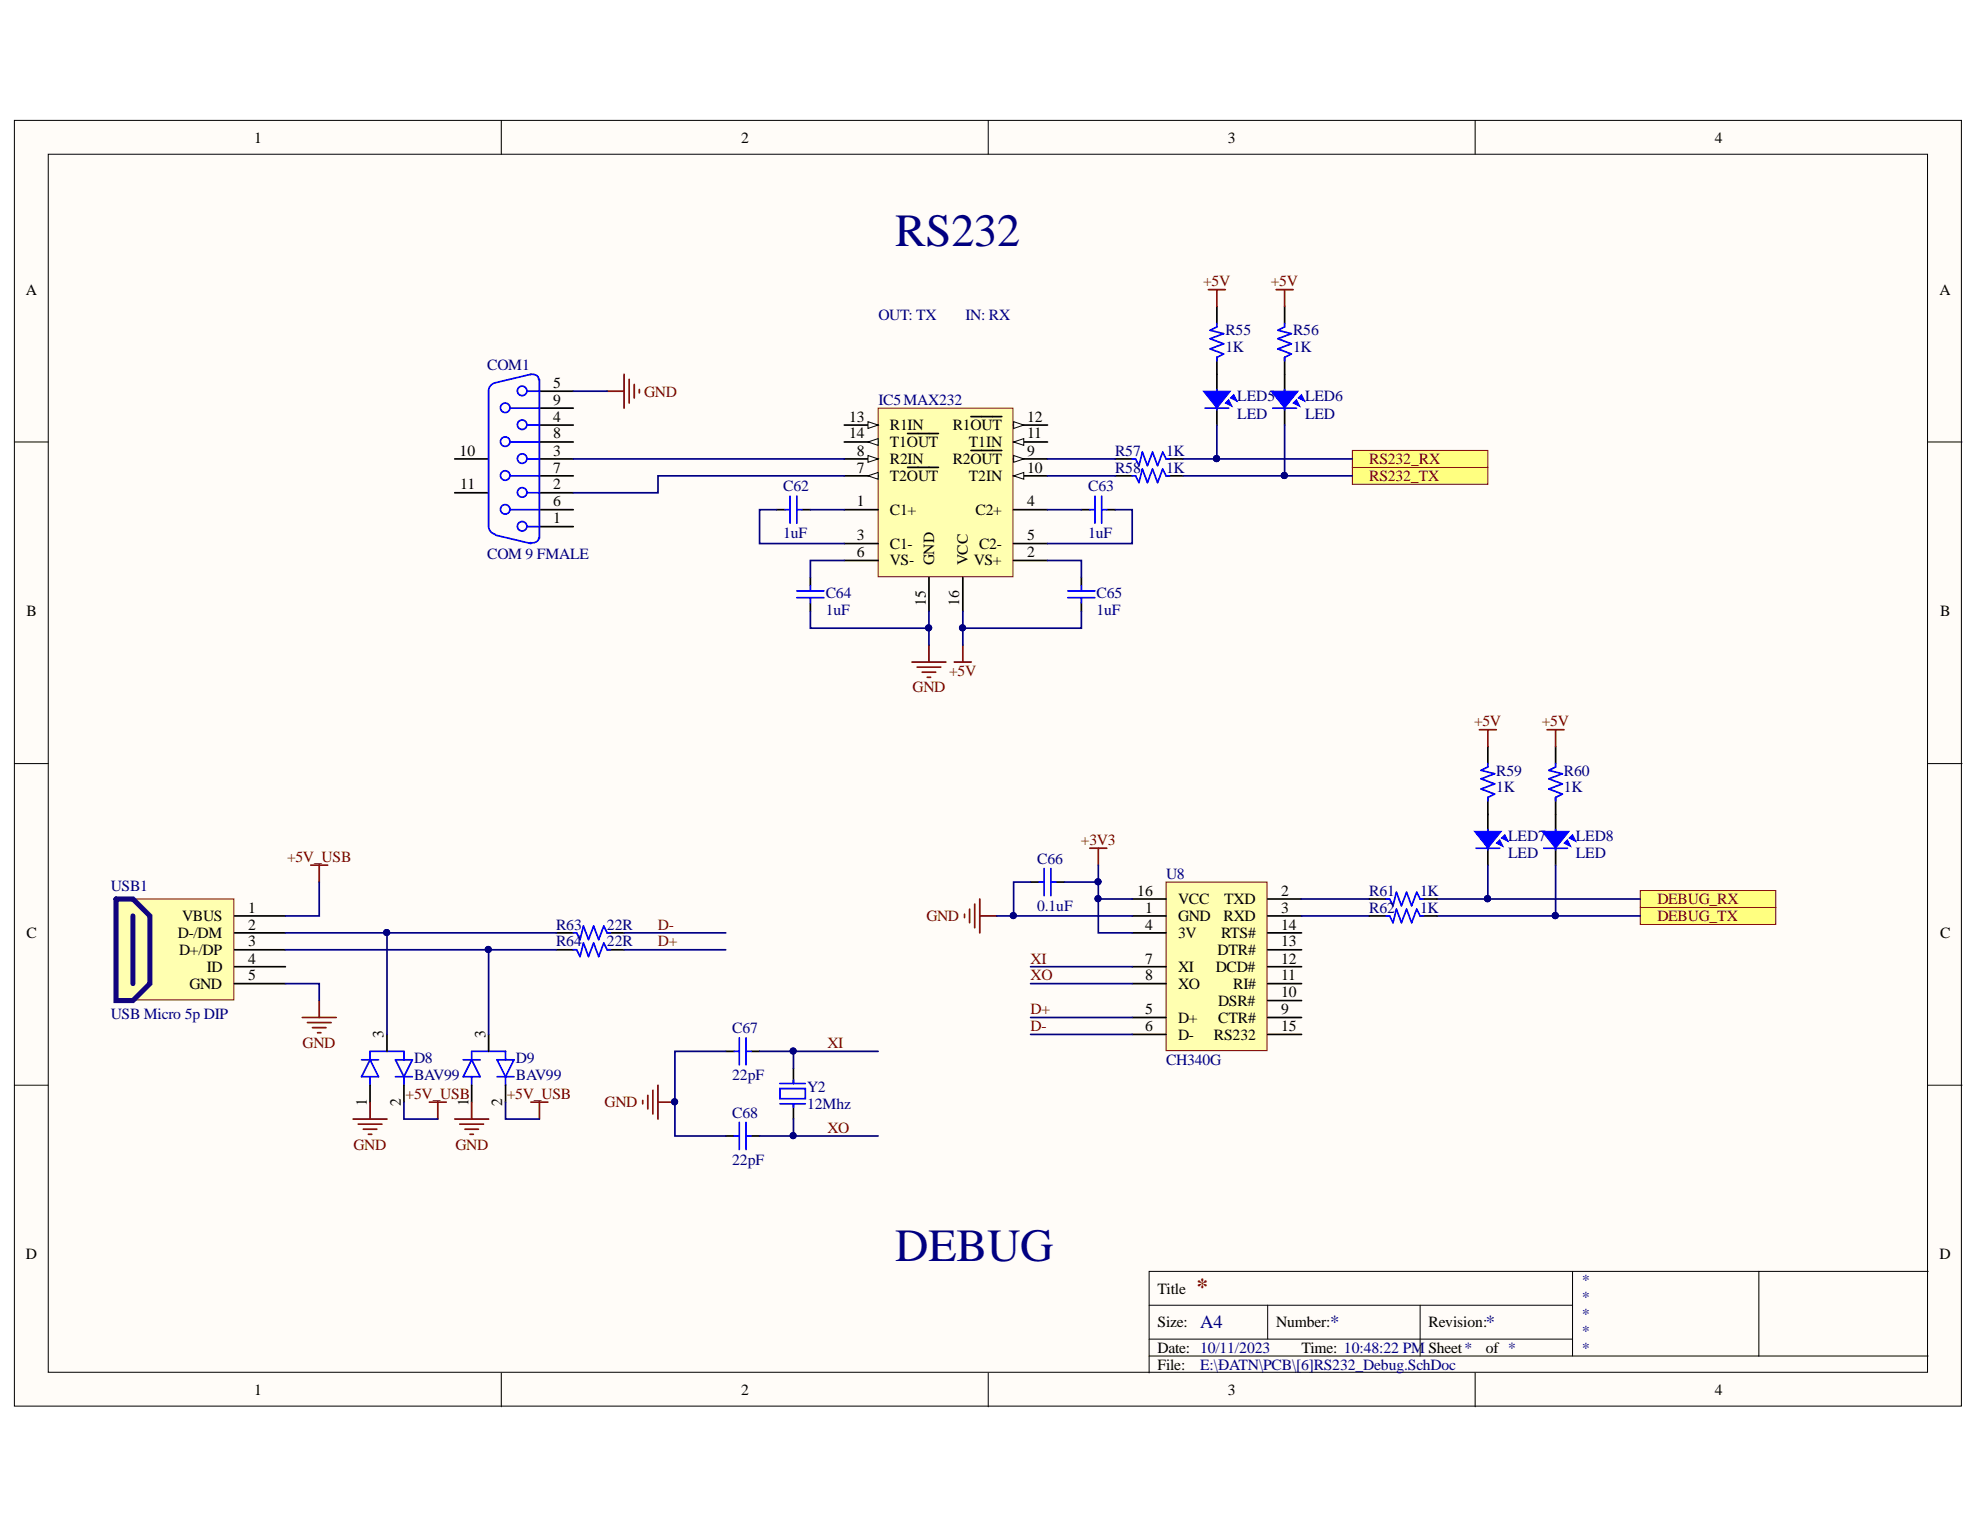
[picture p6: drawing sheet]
<svg xmlns="http://www.w3.org/2000/svg" width="279mm" height="216mm" viewBox="0 0 279 216" stroke-linecap="round" stroke-linejoin="round" font-family="sans-serif">
<defs><g id="words">
<g font-size="6.5" fill="#000080">
<text x="126.3" y="34.7">RS232</text>
<text x="126.3" y="178">DEBUG</text>
</g>
<text font-size="3.2" fill="#800000" x="168.9" y="182.5">*</text>
<g font-size="2.6" fill="#000080">
<text x="169.4" y="187.4">A4</text>
<text x="187.7" y="187.4">*</text>
<text x="209.7" y="187.4">*</text>
</g>
<g font-size="2.2">
<text x="35.9" y="20.1">1</text>
<text x="104.6" y="20.1">2</text>
<text x="173.2" y="20.1">3</text>
<text x="242" y="20.1">4</text>
<text x="3.6" y="41.6">A</text>
<text x="273.7" y="41.6">A</text>
<text x="78" y="59.5">4</text>
<text x="78" y="54.8">5</text>
<text x="78" y="57.1">9</text>
<text x="119.8" y="59.5">13</text>
<text x="144.9" y="59.5">12</text>
<text x="64.9" y="64.3">10</text>
<text x="78" y="64.3">3</text>
<text x="78" y="61.9">8</text>
<text x="119.8" y="61.9">14</text>
<text x="120.9" y="64.3">8</text>
<text x="125.6" y="65.5">R2IN</text>
<text x="125.6" y="60.7">R1IN</text>
<text x="125.6" y="63.1">T1OUT</text>
<text x="134.4" y="65.5">R2OUT</text>
<text x="134.4" y="60.7">R1OUT</text>
<text x="136.7" y="63.1">T1IN</text>
<text x="144.9" y="64.3">9</text>
<text x="144.9" y="61.9">11</text>
<text x="64.9" y="69.1">11</text>
<text x="78" y="69.1">2</text>
<text x="78" y="71.4">6</text>
<text x="78" y="66.7">7</text>
<text x="120.9" y="71.4">1</text>
<text x="120.9" y="66.7">7</text>
<text x="125.6" y="67.9">T2OUT</text>
<text x="136.7" y="67.9">T2IN</text>
<text x="144.9" y="71.4">4</text>
<text x="144.9" y="66.7">10</text>
<text x="78" y="73.9">1</text>
<text x="120.9" y="76.2">3</text>
<text x="125.6" y="72.7">C1+</text>
<text x="125.6" y="77.4">C1-</text>
<text x="137.7" y="72.7">C2+</text>
<text x="138.2" y="77.4">C2-</text>
<text x="144.9" y="76.2">5</text>
<text x="120.9" y="78.6">6</text>
<text x="125.6" y="79.8">VS-</text>
<text x="131.8" y="79.8" transform="rotate(-90 131.8 79.8)">GND</text>
<text x="136.6" y="79.8" transform="rotate(-90 136.6 79.8)">VCC</text>
<text x="137.4" y="79.8">VS+</text>
<text x="144.9" y="78.6">2</text>
<text x="3.7" y="87">B</text>
<text x="130.6" y="85.5" transform="rotate(-90 130.6 85.5)">15</text>
<text x="135.4" y="85.5" transform="rotate(-90 135.4 85.5)">16</text>
<text x="273.8" y="87">B</text>
<text x="25.7" y="130">VBUS</text>
<text x="35" y="128.8">1</text>
<text x="35" y="131.2">2</text>
<text x="160.5" y="126.4">16</text>
<text x="161.6" y="128.8">1</text>
<text x="161.6" y="131.2">4</text>
<text x="166.2" y="130">GND</text>
<text x="166.2" y="127.6">VCC</text>
<text x="172.7" y="130">RXD</text>
<text x="172.7" y="127.6">TXD</text>
<text x="180.8" y="126.4">2</text>
<text x="180.8" y="128.8">3</text>
<text x="180.8" y="131.2">14</text>
<text x="3.7" y="132.3">C</text>
<text x="25.1" y="132.3">D-/DM</text>
<text x="25.3" y="134.7">D+/DP</text>
<text x="29.2" y="137.2">ID</text>
<text x="35" y="133.5">3</text>
<text x="35" y="136">4</text>
<text x="161.6" y="136">7</text>
<text x="166.2" y="132.3">3V</text>
<text x="166.2" y="137.2">XI</text>
<text x="171.6" y="137.2">DCD#</text>
<text x="171.8" y="134.7">DTR#</text>
<text x="172.3" y="132.3">RTS#</text>
<text x="180.8" y="136">12</text>
<text x="180.8" y="133.5">13</text>
<text x="273.8" y="132.3">C</text>
<text x="26.7" y="139.5">GND</text>
<text x="35" y="138.3">5</text>
<text x="161.6" y="143.1">5</text>
<text x="161.6" y="138.3">8</text>
<text x="166.2" y="139.5">XO</text>
<text x="171.9" y="141.9">DSR#</text>
<text x="174" y="139.5">RI#</text>
<text x="180.8" y="143.1">9</text>
<text x="180.8" y="140.7">10</text>
<text x="180.8" y="138.3">11</text>
<text x="54.1" y="146.5" transform="rotate(-90 54.1 146.5)">3</text>
<text x="68.5" y="146.5" transform="rotate(-90 68.5 146.5)">3</text>
<text x="161.6" y="145.5">6</text>
<text x="166.2" y="144.3">D+</text>
<text x="166.2" y="146.7">D-</text>
<text x="171.3" y="146.7">RS232</text>
<text x="171.9" y="144.3">CTR#</text>
<text x="180.8" y="145.5">15</text>
<text x="51.7" y="156.1" transform="rotate(-90 51.7 156.1)">1</text>
<text x="56.6" y="156.1" transform="rotate(-90 56.6 156.1)">2</text>
<text x="66.1" y="156.1" transform="rotate(-90 66.1 156.1)">1</text>
<text x="70.9" y="156.1" transform="rotate(-90 70.9 156.1)">2</text>
<text x="3.6" y="177.7">D</text>
<text x="273.7" y="177.7">D</text>
<text x="163.4" y="182.5">Title</text>
<text x="163.4" y="187.3">Size:</text>
<text x="163.4" y="190.9">Date: 10/11/2023</text>
<text x="180.1" y="187.3">Number:</text>
<text x="183.6" y="190.9">Time: 10:48:22 PM Sheet*</text>
<text x="201.6" y="187.3">Revision:</text>
<text x="209.7" y="190.9">of *</text>
<text x="35.9" y="196.8">1</text>
<text x="104.6" y="196.8">2</text>
<text x="163.4" y="193.3">File:</text>
<text x="173.2" y="196.8">3</text>
<text x="242" y="196.8">4</text>
</g>
<g font-size="2.2" fill="#800000">
<text x="169.8" y="40.4">+5V</text>
<text x="179.3" y="40.4">+5V</text>
<text x="90.9" y="56">GND</text>
<text x="193.2" y="65.5">RS232_RX</text>
<text x="193.2" y="67.9">RS232_TX</text>
<text x="133.9" y="95.3">+5V</text>
<text x="128.8" y="97.7">GND</text>
<text x="208" y="102.5">+5V</text>
<text x="217.6" y="102.5">+5V</text>
<text x="152.5" y="119.2">+3V3</text>
<text x="40.5" y="121.6">+5V_USB</text>
<text x="92.8" y="131.2">D-</text>
<text x="130.7" y="130">GND</text>
<text x="233.9" y="130">DEBUG_TX</text>
<text x="233.9" y="127.6">DEBUG_RX</text>
<text x="92.8" y="133.5">D+</text>
<text x="145.4" y="136">XI</text>
<text x="145.4" y="143.1">D+</text>
<text x="145.4" y="138.3">XO</text>
<text x="42.7" y="147.9">GND</text>
<text x="116.8" y="147.9">XI</text>
<text x="145.4" y="145.5">D-</text>
<text x="57.2" y="155.1">+5V_USB</text>
<text x="71.5" y="155.1">+5V_USB</text>
<text x="85.3" y="156.3">GND</text>
<text x="116.8" y="159.8">XO</text>
<text x="49.9" y="162.3">GND</text>
<text x="64.3" y="162.3">GND</text>
</g>
<g font-size="2.2" fill="#000080">
<text x="124" y="45.2">OUT: TX</text>
<text x="136.2" y="45.2">IN: RX</text>
<text x="172.9" y="47.3">R55</text>
<text x="182.5" y="47.3">R56</text>
<text x="68.7" y="52.2">COM1</text>
<text x="172.9" y="49.7">1K</text>
<text x="182.5" y="49.7">1K</text>
<text x="124" y="57.1">IC5MAX232</text>
<text x="174.6" y="56.6">LED5</text>
<text x="174.6" y="59.1">LED</text>
<text x="184.2" y="56.6">LED6</text>
<text x="184.2" y="59.1">LED</text>
<text x="157.4" y="64.3">R57</text>
<text x="164.5" y="64.3">1K</text>
<text x="110.5" y="69.3">C62</text>
<text x="153.5" y="69.3">C63</text>
<text x="157.4" y="66.7">R58</text>
<text x="164.5" y="66.7">1K</text>
<text x="110.5" y="76">1uF</text>
<text x="153.5" y="76">1uF</text>
<text x="68.7" y="78.9">COM 9 FMALE</text>
<text x="116.5" y="84.3">C64</text>
<text x="116.5" y="86.7">1uF</text>
<text x="154.7" y="84.3">C65</text>
<text x="154.7" y="86.7">1uF</text>
<text x="211.1" y="109.4">R59</text>
<text x="211.1" y="111.8">1K</text>
<text x="220.7" y="109.4">R60</text>
<text x="220.7" y="111.8">1K</text>
<text x="212.8" y="118.7">LED7</text>
<text x="222.4" y="118.7">LED8</text>
<text x="15.6" y="125.7">USB1</text>
<text x="146.4" y="121.9">C66</text>
<text x="164.5" y="124">U8</text>
<text x="212.8" y="121.1">LED</text>
<text x="222.4" y="121.1">LED</text>
<text x="78.5" y="131.2">R63</text>
<text x="85.7" y="131.2">22R</text>
<text x="146.4" y="128.5">0.1uF</text>
<text x="193.2" y="126.4">R61</text>
<text x="193.2" y="128.8">R62</text>
<text x="200.4" y="126.4">1K</text>
<text x="200.4" y="128.8">1K</text>
<text x="78.5" y="133.5">R64</text>
<text x="85.7" y="133.5">22R</text>
<text x="15.6" y="143.8">USB Micro 5p DIP</text>
<text x="103.3" y="145.7">C67</text>
<text x="58.4" y="150">D8</text>
<text x="58.4" y="152.5">BAV99</text>
<text x="72.8" y="150">D9</text>
<text x="72.8" y="152.5">BAV99</text>
<text x="103.3" y="152.5">22pF</text>
<text x="113.9" y="154.1">Y2</text>
<text x="164.5" y="150.3">CH340G</text>
<text x="103.3" y="157.7">C68</text>
<text x="113.9" y="156.5">12Mhz</text>
<text x="103.3" y="164.4">22pF</text>
<text x="223.1" y="181.4">*</text>
<text x="223.1" y="183.7">*</text>
<text x="223.1" y="186.1">*</text>
<text x="223.1" y="188.5">*</text>
<text x="223.1" y="190.9">*</text>
<text x="169.4" y="193.3">E:\ĐATN\PCB\[6]RS232_Debug.SchDoc</text>
</g>
</g></defs>
<g fill="#fffcf8" stroke="#000" stroke-width=".14">
<path d="M2 17h274.8v181.4h-274.8z"/>
<path d="M6.8 21.8h265.2v171.8h-265.2z"/>
</g>
<g fill="none" stroke="#000" stroke-width=".14">
<path d="M70.7 17v4.8M139.5 17v4.8M208.2 17v4.8M2 62.4h4.8M272.1 62.4h4.8M2 107.8h4.8M272.1 107.8h4.8M2 153.1h4.8M272.1 153.1h4.8M221.9 179.4v12M248.2 179.4h-86v14.3M272.1 179.4h-23.9v12"/>
<path d="M70.7 193.7v4.8M139.5 193.7v4.8M162.2 184.2h59.7M162.2 191.4h109.9M162.2 189h59.7M178.9 184.2v4.8M200.4 184.2v7.2M208.2 193.7v4.8"/>
</g>
<g fill="none" stroke="#00f" stroke-width=".24">
<path d="M69.8 54a1.15 1.15 0 0 0-.9 1.2v19.1M72.1 57.6h4M74.4 60h1.7M74.4 55.2h1.7M74.8 52.9l.3-.1a.82 .82 0 0 1 .9 .8M74.9 52.8l-5 1.2M76.1 53.5v22.5M68.9 74.3a1.15 1.15 0 0 0 .9 1.1M69.9 75.5l5 1.2M72.1 71.9h4M72.1 67.1h4M72.1 62.4h4"/>
<path d="M74.4 69.5h1.7M74.4 74.3h1.7M74.4 64.8h1.7M76 75.9a.85 .85 0 0 1-1.2 .7"/>
<circle cx="71.3" cy="57.5" r=".67"/>
<circle cx="73.7" cy="55.2" r=".67"/>
<circle cx="73.7" cy="59.9" r=".67"/>
<circle cx="71.3" cy="62.3" r=".67"/>
<circle cx="71.3" cy="71.9" r=".67"/>
<circle cx="71.3" cy="67.1" r=".67"/>
<circle cx="73.7" cy="64.7" r=".67"/>
<circle cx="73.7" cy="69.5" r=".67"/>
<circle cx="73.7" cy="74.3" r=".67"/>
</g>
<path d="M76.1 60h4.8M76.1 55.2h4.8M76.1 57.6h4.8M64.2 69.5h4.7M64.2 64.8h4.7M76.1 74.3h4.8M76.1 69.5h4.8M76.1 64.8h4.8M76.1 71.9h4.8M76.1 67.1h4.8M76.1 62.4h4.8" fill="none" stroke="#000" stroke-width=".24"/>
<path d="M123.9 57.6h19v23.8h-19z" fill="#ffffb0" stroke="#800000" stroke-width=".14"/>
<path d="M119.1 71.9h4.8M119.1 79.1h4.8M119.1 76.7h4.8M119.1 67.1h4.8M143 71.9h4.8M143 79.1h4.8M143 76.7h4.8" fill="none" stroke="#000" stroke-width=".24"/>
<path d="M122.5 67.1l1.4-.4v.9z" fill="#fffcf8"/>
<path d="M122.5 67.1l1.4-.4v.9z" fill="none" stroke="#000" stroke-width=".14"/>
<path d="M119.1 64.8h4.8M128.1 66h4.3" fill="none" stroke="#000" stroke-width=".24"/>
<path d="M122.5 64.3l1.4 .5-1.4 .4z" fill="#fffcf8"/>
<path d="M122.5 64.3l1.4 .5-1.4 .4z" fill="none" stroke="#000" stroke-width=".14"/>
<path d="M143 64.8h4.8" fill="none" stroke="#000" stroke-width=".24"/>
<path d="M143 64.3l1.5 .5-1.5 .4z" fill="#fffcf8"/>
<path d="M143 64.3l1.5 .5-1.5 .4z" fill="none" stroke="#000" stroke-width=".14"/>
<path d="M137 63.6h4.4M143 67.1h4.8" fill="none" stroke="#000" stroke-width=".24"/>
<path d="M143 67.1l1.5-.4v.9z" fill="#fffcf8"/>
<path d="M143 67.1l1.5-.4v.9z" fill="none" stroke="#000" stroke-width=".14"/>
<path d="M143 62.4h4.8" fill="none" stroke="#000" stroke-width=".24"/>
<path d="M143 62.4l1.5-.5v.9z" fill="#fffcf8"/>
<path d="M143 62.4l1.5-.5v.9z" fill="none" stroke="#000" stroke-width=".14"/>
<path d="M143 60h4.8" fill="none" stroke="#000" stroke-width=".24"/>
<path d="M143 59.5l1.5 .5-1.5 .5z" fill="#fffcf8"/>
<path d="M143 59.5l1.5 .5-1.5 .5z" fill="none" stroke="#000" stroke-width=".14"/>
<path d="M119.1 60h4.8M137 58.8h4.4" fill="none" stroke="#000" stroke-width=".24"/>
<path d="M122.5 59.5l1.4 .5-1.4 .5z" fill="#fffcf8"/>
<path d="M122.5 59.5l1.4 .5-1.4 .5z" fill="none" stroke="#000" stroke-width=".14"/>
<path d="M119.1 62.4h4.8" fill="none" stroke="#000" stroke-width=".24"/>
<path d="M122.5 62.4l1.4-.5v.9z" fill="#fffcf8"/>
<path d="M122.5 62.4l1.4-.5v.9z" fill="none" stroke="#000" stroke-width=".14"/>
<path d="M128.1 61.2h4.3M131.1 81.5v4.8M135.9 81.5v4.8" fill="none" stroke="#000" stroke-width=".24"/>
<g fill="#ffff80" stroke="#800000" stroke-width=".14">
<path d="M190.8 66h19.2v2.3h-19.2z" fill-rule="evenodd"/>
<path d="M190.8 63.6h19.2v2.4h-19.2z" fill-rule="evenodd"/>
</g>
<path d="M171.7 43.3v2.4M171.7 50.4v2.4" fill="none" stroke="#000" stroke-width=".24"/>
<path d="M171.7 45.7v.4l-.9 .5 1.9 .5-1.9 .7 1.9 .7-1.9 .7 1.9 .7-1 .5v.5" fill="none" stroke="#00f" stroke-width=".24"/>
<path d="M173.6 56.2l.5-.5 .5 .9z" fill="#00f"/>
<path d="M173.6 56.2l.5-.5 .5 .9z" fill="none" stroke="#00f" stroke-width=".14"/>
<path d="M172.9 56.9l.5-.5 .5 1z" fill="#00f"/>
<path d="M172.9 56.9l.5-.5 .5 1z" fill="none" stroke="#00f" stroke-width=".14"/>
<path d="M169.8 55.2h3.8l-1.9 2.4z" fill="#00f"/>
<path d="M169.8 55.2h3.8l-1.9 2.4z" fill="none" stroke="#00f" stroke-width=".14"/>
<path d="M170 57.6h3.4M171.7 55v.7M171.7 57.4v.4M181.3 45.7v.4l-1 .5 1.9 .5-1.9 .7 1.9 .7-1.9 .7 1.9 .7-.9 .5v.5" fill="none" stroke="#00f" stroke-width=".24"/>
<path d="M171.7 52.8v2.4M171.7 57.6v2.4M181.3 43.3v2.4M181.3 50.4v2.4" fill="none" stroke="#000" stroke-width=".24"/>
<path d="M170.5 40.9h2.4M171.7 40.9v2.4" fill="none" stroke="#800000" stroke-width=".24"/>
<path d="M183.2 56.2l.5-.5 .4 .9z" fill="#00f"/>
<path d="M183.2 56.2l.5-.5 .4 .9z" fill="none" stroke="#00f" stroke-width=".14"/>
<path d="M182.5 56.9l.4-.5 .5 1z" fill="#00f"/>
<path d="M182.5 56.9l.4-.5 .5 1z" fill="none" stroke="#00f" stroke-width=".14"/>
<path d="M179.4 55.2h3.8l-1.9 2.4z" fill="#00f"/>
<path d="M179.4 55.2h3.8l-1.9 2.4z" fill="none" stroke="#00f" stroke-width=".14"/>
<g fill="none" stroke="#00f" stroke-width=".24">
<path d="M179.6 57.6h3.3M181.3 55v.7M181.3 57.4v.4M110.8 71.9h.7M111.5 70v3.8M112.4 70v3.8M112.4 71.9h.8M153.8 71.9h.7M154.5 70v3.8M155.5 71.9h.7M155.5 70v3.8M112.4 84.3h3.9"/>
<path d="M112.4 83.4h3.9M114.4 82.7v.7M114.4 84.3v.8M150.7 84.3h3.8M150.7 83.4h3.8M152.6 82.7v.7M152.6 84.3v.8"/>
</g>
<path d="M181.3 52.8v2.4M181.3 57.6v2.4M109.6 71.9h1.2M113.2 71.9h1.2M152.6 71.9h1.2M156.2 71.9h1.2M114.4 81.5v1.2M114.4 85.1v1.2M152.6 81.5v1.2M152.6 85.1v1.2" fill="none" stroke="#000" stroke-width=".24"/>
<g fill="none" stroke="#800000" stroke-width=".24">
<path d="M85.7 55.2h2.4M88.1 52.8v4.8M88.8 53.5v3.4M89.5 54.2v2M90.2 55v.4M180.1 40.9h2.4M181.3 40.9v2.4M128.7 93.4h4.8M129.4 94.1h3.4M130.1 94.9h1.9M130.8 95.6h.5M131.1 91v2.4"/>
<path d="M134.7 93.4h2.4M135.9 91v2.4"/>
</g>
<path d="M164.5 124.5h14.3v23.8h-14.3z" fill="#ffffb0" stroke="#800000" stroke-width=".14"/>
<g fill="none" stroke="#000" stroke-width=".24">
<path d="M159.8 129.2h4.7M159.8 126.9h4.7M159.8 131.6h4.7M159.8 136.4h4.7M159.8 138.8h4.7M178.9 129.2h4.8M178.9 126.9h4.8M178.9 131.6h4.8M178.9 136.4h4.8M178.9 138.8h4.8M178.9 134h4.8M159.8 143.6h4.7"/>
<path d="M159.8 146h4.7M178.9 143.6h4.8M178.9 146h4.8M178.9 141.2h4.8"/>
</g>
<g fill="#ffff80" stroke="#800000" stroke-width=".14">
<path d="M231.5 128.1h19.1v2.3h-19.1z" fill-rule="evenodd"/>
<path d="M231.5 125.7h19.1v2.4h-19.1z" fill-rule="evenodd"/>
</g>
<path d="M210 105.4v2.4M210 112.5v2.4" fill="none" stroke="#000" stroke-width=".24"/>
<path d="M210 107.8v.4l-1 .5 1.9 .5-1.9 .7 1.9 .7-1.9 .7 1.9 .8-.9 .4v.5" fill="none" stroke="#00f" stroke-width=".24"/>
<path d="M211.9 118.3l.4-.5 .5 .9z" fill="#00f"/>
<path d="M211.9 118.3l.4-.5 .5 .9z" fill="none" stroke="#00f" stroke-width=".14"/>
<path d="M211.1 119l.5-.5 .5 1z" fill="#00f"/>
<path d="M211.1 119l.5-.5 .5 1z" fill="none" stroke="#00f" stroke-width=".14"/>
<path d="M208 117.3h3.9l-1.9 2.4z" fill="#00f"/>
<path d="M208 117.3h3.9l-1.9 2.4z" fill="none" stroke="#00f" stroke-width=".14"/>
<path d="M208.3 119.7h3.3M210 117.1v.7M210 119.5v.4M219.5 107.8v.4l-.9 .5 1.9 .5-1.9 .7 1.9 .7-1.9 .7 1.9 .8-1 .4v.5" fill="none" stroke="#00f" stroke-width=".24"/>
<path d="M210 114.9v2.4M210 119.7v2.4M219.5 105.4v2.4M219.5 112.5v2.4" fill="none" stroke="#000" stroke-width=".24"/>
<path d="M208.8 103h2.3M210 103v2.4" fill="none" stroke="#800000" stroke-width=".24"/>
<path d="M221.4 118.3l.5-.5 .5 .9z" fill="#00f"/>
<path d="M221.4 118.3l.5-.5 .5 .9z" fill="none" stroke="#00f" stroke-width=".14"/>
<path d="M220.7 119l.5-.5 .5 1z" fill="#00f"/>
<path d="M220.7 119l.5-.5 .5 1z" fill="none" stroke="#00f" stroke-width=".14"/>
<path d="M217.6 117.3h3.8l-1.9 2.4z" fill="#00f"/>
<path d="M217.6 117.3h3.8l-1.9 2.4z" fill="none" stroke="#00f" stroke-width=".14"/>
<path d="M217.8 119.7h3.4M219.5 117.1v.7M219.5 119.5v.4M51 149.6h2.4M52.2 149.6l1.2 2.3h-2.4zM52.2 149.6v-1.2h4.8v1.2M52.2 151.9v1.2M55.8 149.6h2.4l-1.2 2.3zM55.8 151.9h2.4M57 151.9v1.2" fill="none" stroke="#00f" stroke-width=".24"/>
<path d="M219.5 114.9v2.4M219.5 119.7v2.4M52.2 153.1v2.4M54.6 146v2.4M57 153.1v2.4" fill="none" stroke="#000" stroke-width=".24"/>
<path d="M218.3 103h2.4M219.5 103v2.4" fill="none" stroke="#800000" stroke-width=".24"/>
<path d="M16.4 126.9h16.6v14.2h-16.6z" fill="#ffffb0" stroke="#800000" stroke-width=".14"/>
<g fill="none" stroke="#000" stroke-width=".24">
<path d="M157.4 64.8h2.4M157.4 67.1h2.4M164.5 64.8h2.4M164.5 67.1h2.4M33.1 129.2h7.2M33.1 131.6h7.2M33.1 134h7.2M33.1 136.4h7.2M33.1 138.8h7.2M78.5 131.6h2.4M78.5 134h2.4M85.7 131.6h2.4"/>
<path d="M85.7 134h2.4M145.4 124.5h1.2M149 124.5h1.2M193.2 129.2h2.4M193.2 126.9h2.4M200.4 129.2h2.4M200.4 126.9h2.4M66.6 153.1v2.4M68.9 146v2.4M71.3 153.1v2.4M102.4 148.4h1.2M106 148.4h1.2"/>
<path d="M112 150.7v2.2M112 155.8v2.1M102.4 160.3h1.2M106 160.3h1.2"/>
</g>
<path d="M16.4 126.9h2.4l2.3 2.3v9.6l-2.3 2.4h-2.4zM18.8 129.2v9.6" fill="none" stroke="#11037f" stroke-width=".72"/>
<g fill="none" stroke="#800000" stroke-width=".24">
<path d="M153.8 119.7h2.4M155 119.7v2.4M43.9 122.1h2.3M45 122.1v2.4M136.1 129v.5M136.8 128.3v1.9M137.5 127.6v3.3M138.3 126.9v4.7M138.3 129.2h2.3M42.7 143.6h4.7M43.4 144.3h3.3M44.1 145h1.9"/>
<path d="M44.8 145.7h.5M45 141.2v2.4M49.8 157.9h4.8M50.5 158.6h3.4M51.3 159.3h1.9M52.2 155.5v2.4M60.6 155.5h2.4M61.8 155.5v2.4M64.2 157.9h4.7M64.9 158.6h3.3M65.6 159.3h1.9M66.6 155.5v2.4"/>
<path d="M74.9 155.5h2.4M76.1 155.5v2.4M90.7 155.3v.5M91.4 154.6v1.9M92.1 153.9v3.3M92.8 155.5h2.4M92.8 153.1v4.8M52 160.1h.5M66.3 160.1h.5"/>
</g>
<g fill="none" stroke="#00f" stroke-width=".24">
<path d="M159.8 64.8h.4l.5 .9 .5-1.9 .7 1.9 .7-1.9 .7 1.9 .8-1.9 .4 1h.5M159.8 67.1h.4l.5 1 .5-1.9 .7 1.9 .7-1.9 .7 1.9 .8-1.9 .4 .9h.5M80.9 131.6h.5l.5 1 .4-1.9 .7 1.9 .8-1.9 .7 1.9 .7-1.9 .5 .9h.5M80.9 134h.5l.5 1 .4-1.9 .7 1.9 .8-1.9 .7 1.9 .7-1.9 .5 .9h.5M146.6 124.5h.7M147.3 122.6v3.8M148.3 122.6v3.8M148.3 124.5h.7M195.6 126.9h.5l.5 .9 .4-1.9 .8 1.9 .7-1.9 .7 1.9 .7-1.9 .5 1h.5M195.6 129.2h.5l.5 1 .4-1.9 .8 1.9 .7-1.9 .7 1.9 .7-1.9 .5 .9h.5M65.4 149.6h2.4M66.6 149.6l1.2 2.3h-2.4z"/>
<path d="M66.6 149.6v-1.2h4.7v1.2M66.6 151.9v1.2M70.1 149.6h2.4l-1.2 2.3zM70.1 151.9h2.4M71.3 151.9v1.2M103.6 148.4h.7M104.3 146.4v3.9M104.3 158.4v3.8M105.3 148.4h.7M105.3 146.4v3.9M105.3 158.4v3.8M110.1 153.6h3.5v1.4h-3.5z"/>
<path d="M110.1 152.9h3.5M110.1 155.8h3.5M112 152.4v.5M112 155.8v.4M103.6 160.3h.7M105.3 160.3h.7"/>
</g>
<g fill="#000080" stroke="#000080" stroke-width=".14">
<circle cx="95.2" cy="155.5" r=".43"/>
<circle cx="171.7" cy="64.7" r=".43"/>
<circle cx="181.2" cy="67.1" r=".43"/>
<circle cx="131" cy="88.6" r=".43"/>
<circle cx="135.8" cy="88.6" r=".43"/>
<circle cx="209.9" cy="126.8" r=".43"/>
<circle cx="219.5" cy="129.2" r=".43"/>
<circle cx="54.6" cy="131.6" r=".43"/>
<circle cx="68.9" cy="134" r=".43"/>
<circle cx="154.9" cy="126.8" r=".43"/>
<circle cx="154.9" cy="124.4" r=".43"/>
<circle cx="143" cy="129.2" r=".43"/>
<circle cx="111.9" cy="148.3" r=".43"/>
<circle cx="111.9" cy="160.3" r=".43"/>
</g>
<g fill="none" stroke="#000080" stroke-width=".24">
<path d="M80.9 55.2h4.8M171.7 60v4.8M181.3 60v7.1M80.9 64.8h38.2M109.6 71.9h-2.4v4.8h11.9M114.4 71.9h4.7M119.1 67.1h-26.3v2.4h-11.9M119.1 79.1h-4.7v2.4M147.8 79.1h4.8v2.4M147.8 64.8h9.6M147.8 71.9h4.8M147.8 67.1h9.6"/>
<path d="M157.4 71.9h2.4v4.8h-12M166.9 64.8h23.9M166.9 67.1h23.9M114.4 86.3v2.3h16.7v-2.3M131.1 88.6v2.4M135.9 86.3v2.3h16.7v-2.3M135.9 88.6v2.4M40.3 138.8h4.7v2.4M40.3 134h38.2M40.3 131.6h38.2M45 124.5v4.7h-4.7M54.6 131.6v14.4"/>
<path d="M68.9 134v12M88.1 131.6h14.3M88.1 134h14.3M140.6 129.2h19.2M145.4 124.5h-2.4v4.7M145.4 136.4h14.4M145.4 138.8h14.4M150.2 124.5h4.8M155 122.1v4.8M159.8 126.9h-4.8v4.7h4.8M183.7 126.9h9.5M183.7 129.2h9.5"/>
<path d="M202.8 126.9h28.7M202.8 129.2h28.7M210 122.1v4.8M219.5 122.1v7.1M57 155.5v2.4h4.8M71.3 155.5v2.4h4.8M102.4 148.4h-7.2v11.9h7.2M107.2 148.4h4.8v2.3M112 157.9v2.4h-4.8M112 148.4h11.9M145.4 143.6h14.4M145.4 146h14.4"/>
<path d="M112 160.3h11.9"/>
</g>
<use href="#words"/>
</svg>
